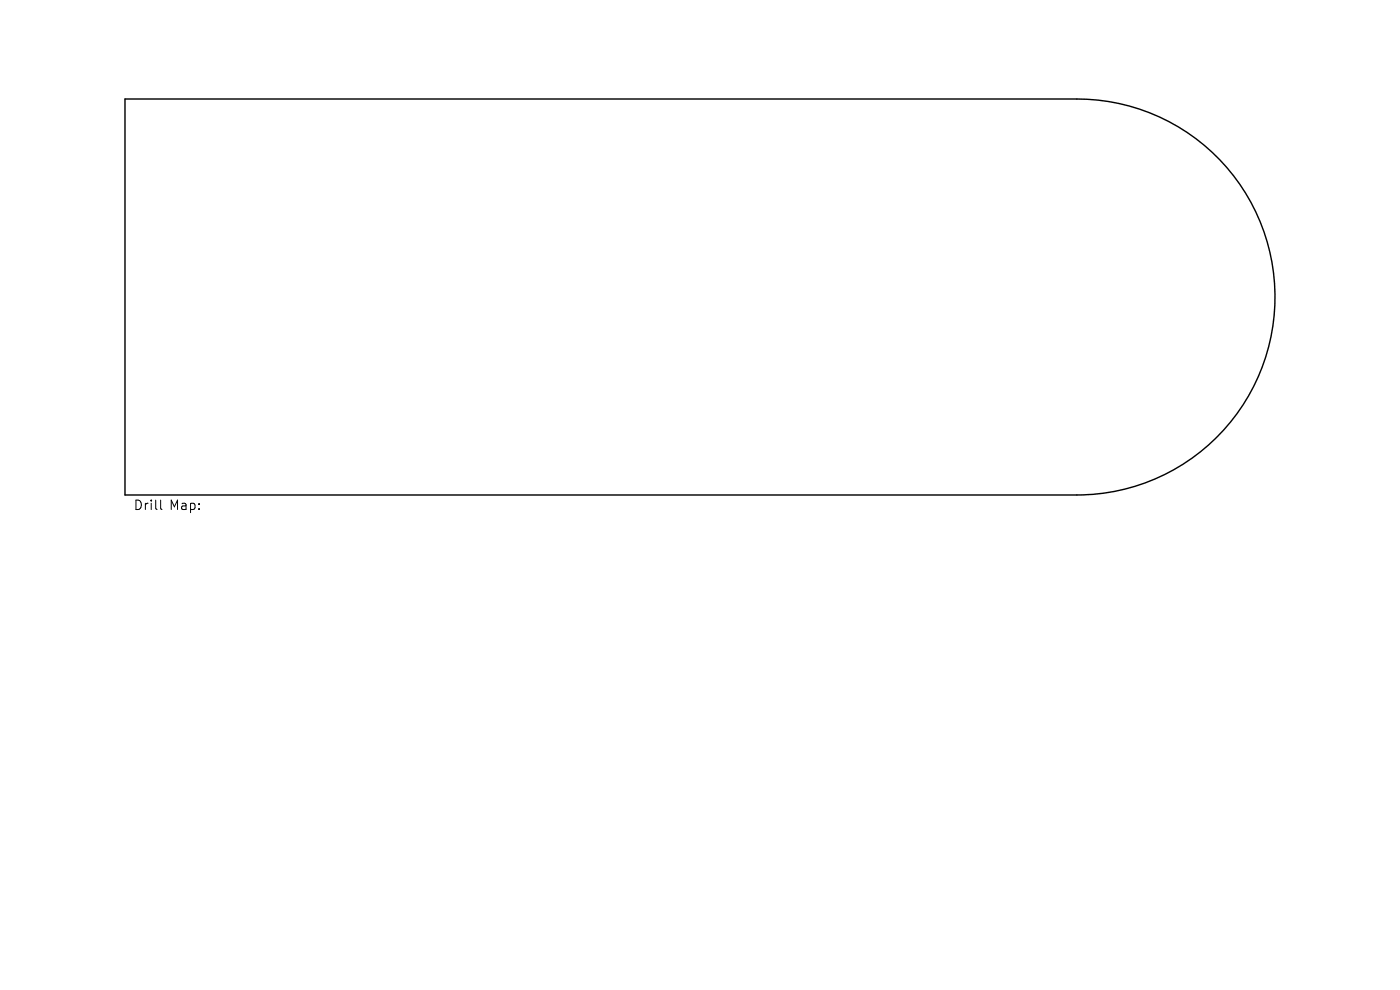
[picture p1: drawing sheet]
<svg xmlns="http://www.w3.org/2000/svg" width="297mm" height="210mm" viewBox="0 0 297 210" stroke-linecap="round" stroke-linejoin="round" font-family="sans-serif">
<defs><g id="words">
<g font-size="2.8">
<text x="28.4" y="108.6">Drill</text>
<text x="36" y="108.6">Map:</text>
</g>
</g></defs>
<path d="M26.5 21h201.9a42 42 0 0 1 42.1 42 42 42 0 0 1-42.1 42h-201.9z" fill="none" stroke="#000" stroke-width=".3"/>
<path d="M34.1 106.1v1.7l.3 .3" fill="none" stroke="#000" stroke-width=".21"/>
<use href="#words"/>
</svg>
